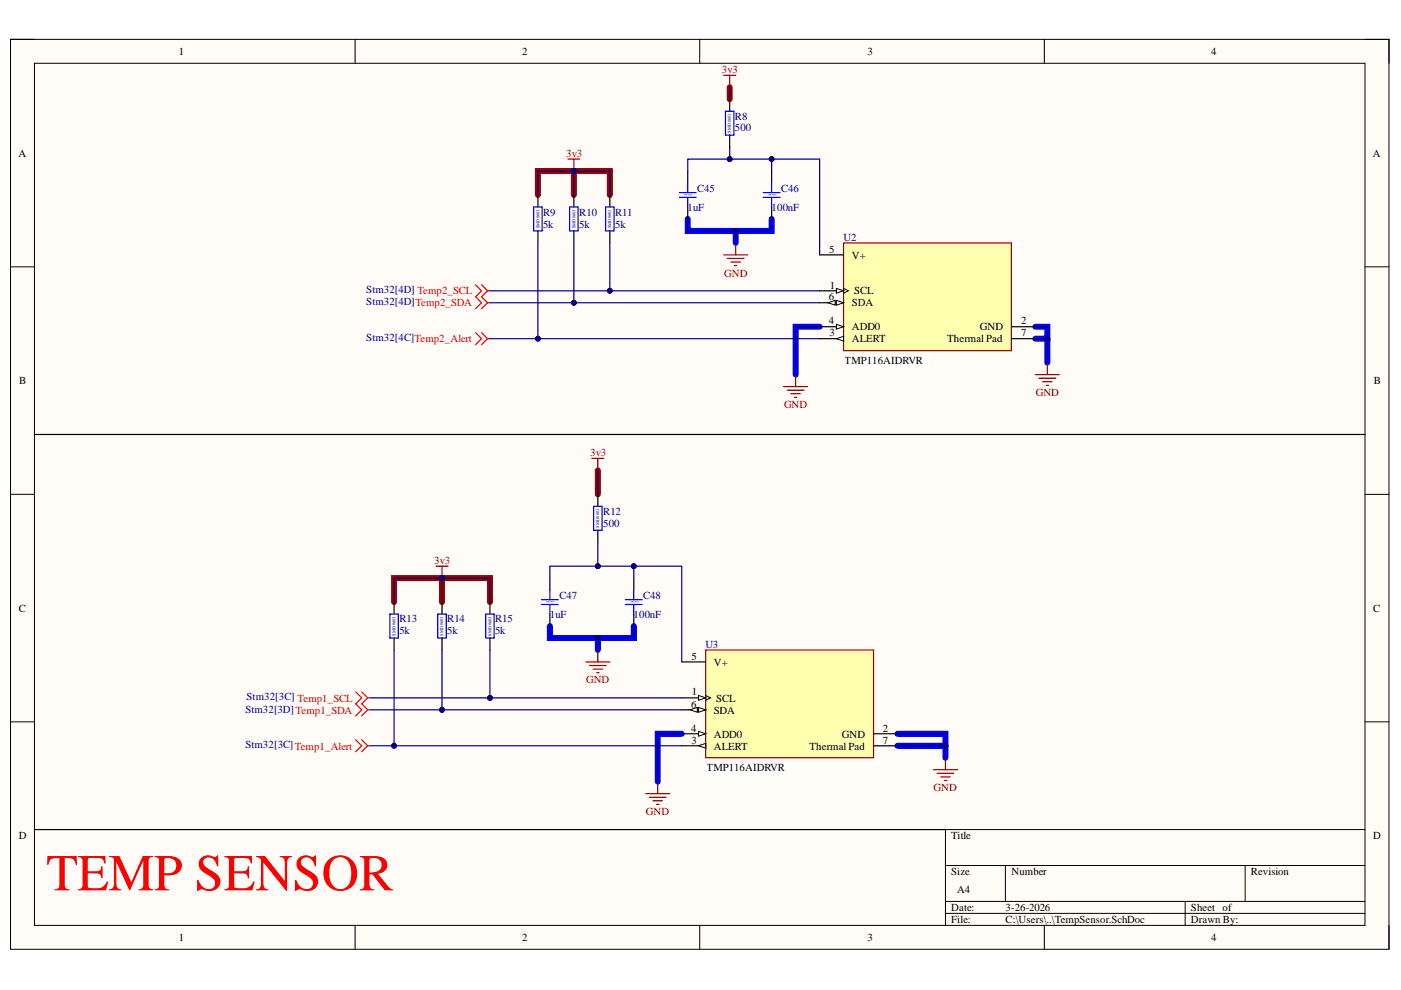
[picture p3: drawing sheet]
<svg xmlns="http://www.w3.org/2000/svg" width="297mm" height="210mm" viewBox="0 0 297 210" stroke-linecap="round" stroke-linejoin="round" font-family="sans-serif">
<defs><g id="words">
<text font-size="11" fill="#f00" x="9.8" y="188.8">TEMP SENSOR</text>
<g font-size="2.3">
<text x="37.9" y="11.7">1</text>
<text x="110.7" y="11.7">2</text>
<text x="183.9" y="11.7">3</text>
<text x="256.8" y="11.7">4</text>
<text x="3.9" y="33.3">A</text>
<text x="291.1" y="33.3">A</text>
<text x="175.8" y="53.6">5</text>
<text x="180.6" y="54.8">V+</text>
<text x="175.7" y="63.7">6</text>
<text x="176" y="61.2">1</text>
<text x="180.6" y="65">SDA</text>
<text x="181.1" y="62.4">SCL</text>
<text x="175.7" y="68.8">4</text>
<text x="175.9" y="71.3">3</text>
<text x="180.6" y="70">ADD0</text>
<text x="207.8" y="70">GND</text>
<text x="216.5" y="71.3">7</text>
<text x="216.5" y="68.8">2</text>
<text x="179.1" y="77.1">TMP116AIDRVR</text>
<text x="180.6" y="72.6">ALERT</text>
<text x="200.8" y="72.6">Thermal Pad</text>
<text x="4.1" y="81.5">B</text>
<text x="291.3" y="81.5">B</text>
<text x="4" y="129.7">C</text>
<text x="291.2" y="129.7">C</text>
<text x="146.6" y="139.8">5</text>
<text x="151.3" y="141.1">V+</text>
<text x="146.7" y="147.4">1</text>
<text x="151.8" y="148.8">SCL</text>
<text x="146.5" y="150.1">6</text>
<text x="146.5" y="155.1">4</text>
<text x="151.3" y="151.3">SDA</text>
<text x="187.2" y="155.1">2</text>
<text x="146.6" y="157.7">3</text>
<text x="151.3" y="158.9">ALERT</text>
<text x="151.3" y="156.4">ADD0</text>
<text x="171.6" y="158.9">Thermal Pad</text>
<text x="178.5" y="156.4">GND</text>
<text x="187.2" y="157.7">7</text>
<text x="149.8" y="163.5">TMP116AIDRVR</text>
<text x="4" y="178">D</text>
<text x="201.7" y="178">Title</text>
<text x="291.2" y="178">D</text>
<text x="201.7" y="185.6">Size</text>
<text x="214.4" y="185.6">Number</text>
<text x="265.2" y="185.6">Revision</text>
<text x="202.9" y="189.4">A4</text>
<text x="201.7" y="193.2">Date:</text>
<text x="201.7" y="195.7">File:</text>
<text x="213.2" y="193.2">3-26-2026</text>
<text x="213.2" y="195.7">C:\Users\..\TempSensor.SchDoc</text>
<text x="252.5" y="193.2">Sheet of</text>
<text x="252.5" y="195.7">Drawn By:</text>
<text x="37.9" y="199.5">1</text>
<text x="110.7" y="199.5">2</text>
<text x="183.9" y="199.5">3</text>
<text x="256.8" y="199.5">4</text>
</g>
<g font-size="2.3" fill="#800000">
<text x="153" y="15.5">3v3</text>
<text x="120" y="33.3">3v3</text>
<text x="153.5" y="58.6">GND</text>
<text x="219.6" y="84">GND</text>
<text x="166.2" y="86.5">GND</text>
<text x="125.1" y="96.7">3v3</text>
<text x="92" y="119.6">3v3</text>
<text x="124.3" y="144.9">GND</text>
<text x="197.9" y="167.8">GND</text>
<text x="137" y="172.9">GND</text>
</g>
<g font-size="2.3" fill="#000080">
<text x="155.8" y="25.3">R8</text>
<text x="155.8" y="27.9">500</text>
<text x="147.8" y="40.6">C45</text>
<text x="165.6" y="40.6">C46</text>
<text x="115.1" y="45.7">R9</text>
<text x="122.8" y="45.7">R10</text>
<text x="130.4" y="45.7">R11</text>
<text x="145.8" y="44.7">1uF</text>
<text x="163.6" y="44.7">100nF</text>
<text x="115.1" y="48.2">5k</text>
<text x="122.8" y="48.2">5k</text>
<text x="130.4" y="48.2">5k</text>
<text x="178.8" y="51">U2</text>
<text x="77.7" y="62.2">Stm32[4D] Temp2_SCL</text>
<text x="77.7" y="64.7">Stm32[4D]Temp2_SDA</text>
<text x="77.7" y="72.3">Stm32[4C]Temp2_Alert</text>
<text x="127.9" y="109.2">R12</text>
<text x="127.9" y="111.7">500</text>
<text x="84.7" y="132">R13</text>
<text x="94.8" y="132">R14</text>
<text x="105" y="132">R15</text>
<text x="116.6" y="131">1uF</text>
<text x="118.6" y="126.9">C47</text>
<text x="134.3" y="131">100nF</text>
<text x="136.4" y="126.9">C48</text>
<text x="84.7" y="134.5">5k</text>
<text x="94.8" y="134.5">5k</text>
<text x="105" y="134.5">5k</text>
<text x="149.6" y="137.3">U3</text>
<text x="52.3" y="148.5">Stm32[3C] Temp1_SCL</text>
<text x="52" y="151.1">Stm32[3D]Temp1_SDA</text>
<text x="52" y="158.7">Stm32[3C]Temp1_Alert</text>
</g>
<g font-size=".9" fill="#000080">
<text x="155" y="28.1" transform="rotate(-90 155 28.1)">SMD 0603</text>
<text x="114.4" y="48.4" transform="rotate(-90 114.4 48.4)">SMD 0603</text>
<text x="122" y="48.4" transform="rotate(-90 122 48.4)">SMD 0603</text>
<text x="129.6" y="48.4" transform="rotate(-90 129.6 48.4)">SMD 0603</text>
<text x="127.1" y="111.9" transform="rotate(-90 127.1 111.9)">SMD0603</text>
<text x="83.8" y="134.8" transform="rotate(-90 83.8 134.8)">SMD 0603</text>
<text x="94" y="134.8" transform="rotate(-90 94 134.8)">SMD 0603</text>
<text x="104.2" y="134.8" transform="rotate(-90 104.2 134.8)">SMD 0603</text>
</g>
<g font-size=".4" fill="#000080">
<text x="146.8" y="41.1" transform="rotate(-180 146.8 41.1)">SMD 0603</text>
<text x="164.6" y="41.1" transform="rotate(-180 164.6 41.1)">SMD 0603</text>
<text x="117.6" y="127.5" transform="rotate(-180 117.6 127.5)">SMD 0603</text>
<text x="135.4" y="127.5" transform="rotate(-180 135.4 127.5)">SMD 0603</text>
</g>
</g></defs>
<path d="M2.2 8.3h292.3v193h-292.3z" fill-rule="evenodd" fill="#fffcf8"/>
<path d="M2.2 8.3h292.3v193h-292.3z" fill="none" stroke="#000" stroke-width=".21"/>
<path d="M7.3 13.4h282.1v182.8h-282.1z" fill-rule="evenodd" fill="#fffcf8"/>
<g fill="none" stroke="#000" stroke-width=".21">
<path d="M2.2 8.3h5.1M7.3 13.4h282.1v182.8h-282.1zM75.3 8.3v5.1M148.4 8.3v5.1M221.4 8.3v5.1M289.4 8.3h5.1v5.1M2.2 56.6h5.1M289.4 56.6h5.1M2.2 104.8h5.1M289.4 104.8h5.1M2.2 153h5.1M289.4 153h5.1"/>
<path d="M289.4 175.9h-88.9v20.3M75.3 196.2v5.1M148.4 196.2v5.1M200.5 183.5h88.9M200.5 191.1h88.9M200.5 193.7h88.9M213.2 183.5v7.6M221.4 196.2v5.1M251.3 191.1v5.1M264 183.5v7.6M294.5 196.2v5.1"/>
</g>
<path d="M145.8 46.4v2.6h17.8v-2.6M156 49v2.5M173.8 69.3h-5.1v10.1M219.5 69.3h2.6v2.5h-2.6M222.1 71.8v5.1M116.6 132.7v2.6h17.8v-2.6M126.8 135.3v2.5M144.5 155.6h-5v10.1M190.3 155.6h10.2v5.1M190.3 158.1h10.2" fill="none" stroke="#00f" stroke-width="1.3"/>
<path d="M154.7 18.5v2.5M121.7 36.3h-7.7v5M121.7 36.3h7.6v5M121.7 36.3v5M126.8 99.7v5.1M93.7 122.6h-10.1v5.1M93.7 122.6h10.2v5.1M93.7 122.6v5.1" fill="none" stroke="#900" stroke-width="1.3"/>
<path d="M149.6 137.8h35.6v22.9h-35.6z" fill-rule="evenodd" fill="#ffffb0"/>
<path d="M149.6 137.8h35.6v22.9h-35.6z" fill="none" stroke="#800000" stroke-width=".25"/>
<path d="M144.5 148h5.1M185.2 158.1h5.1M185.2 155.6h5.1" fill="none" stroke="#000" stroke-width=".25"/>
<path d="M148.1 147.5l1.5 .5-1.5 .5z" fill="#f8fcff"/>
<path d="M148.1 147.5l1.5 .5-1.5 .5zM149.6 147.5l1 .5-1 .5" fill="none" stroke="#000" stroke-width=".21"/>
<path d="M144.5 158.1h5.1" fill="none" stroke="#000" stroke-width=".25"/>
<path d="M148.1 158.1l1.5-.5v1z" fill="#f8fcff"/>
<path d="M148.1 158.1l1.5-.5v1z" fill="none" stroke="#000" stroke-width=".21"/>
<path d="M144.5 150.5h5.1" fill="none" stroke="#000" stroke-width=".25"/>
<path d="M148.1 150l1.5 .5-1.5 .5z" fill="#f8fcff"/>
<path d="M148.1 150l1.5 .5-1.5 .5z" fill="none" stroke="#000" stroke-width=".21"/>
<path d="M146.3 150.5l1.5-.5v1z" fill="#f8fcff"/>
<path d="M146.3 150.5l1.5-.5v1z" fill="none" stroke="#000" stroke-width=".21"/>
<path d="M144.5 140.3h5.1M144.5 155.6h5.1" fill="none" stroke="#000" stroke-width=".25"/>
<path d="M148.1 155.1l1.5 .5-1.5 .5z" fill="#f8fcff"/>
<path d="M148.1 155.1l1.5 .5-1.5 .5z" fill="none" stroke="#000" stroke-width=".21"/>
<path d="M92.4 120h2.6M93.7 120v2.6M136.9 168.3h5.1M137.7 169h3.5M138.4 169.8h2.1M139.2 170.6h.5M139.5 165.7v2.6M197.9 163.2h5.1M198.7 164h3.5M199.4 164.7h2.1M200.2 165.5h.5M200.5 160.7v2.5" fill="none" stroke="#800000" stroke-width=".25"/>
<path d="M83.6 127.7v2.5M83.6 135.3v2.5M93.7 127.7v2.5M93.7 135.3v2.5M103.9 127.7v2.5M103.9 135.3v2.5" fill="none" stroke="#000" stroke-width=".25"/>
<path d="M82.7 130.2h1.7v5.1h-1.7zM92.8 130.2h1.8v5.1h-1.8zM103 130.2h1.8v5.1h-1.8z" fill="none" stroke="#00f" stroke-width=".25"/>
<circle cx="93.7" cy="122.6" r=".51" fill="#000080"/>
<circle cx="93.7" cy="122.6" r=".51" fill="none" stroke="#000080" stroke-width=".21"/>
<path d="M7.3 92.1h282.1M126.8 104.8v2.5M126.8 112.4v2.6M116.6 122.6v2.5M116.6 130.2v2.5M134.4 122.6v2.5M134.4 130.2v2.5M7.3 175.9h193.2" fill="none" stroke="#000" stroke-width=".25"/>
<path d="M125.9 107.3h1.7v5.1h-1.7zM114.8 128.2h3.6M114.8 127.1h3.6M116.6 125.1v2M116.6 128.2v2M132.6 128.2h3.6M132.6 127.1h3.6M134.4 125.1v2M134.4 128.2v2" fill="none" stroke="#00f" stroke-width=".25"/>
<path d="M125.5 97.2h2.5M126.8 97.2v2.5M126.8 137.8v2.5M124.2 140.3h5.1M125 141.1h3.5M125.7 141.9h2.1M126.5 142.6h.5" fill="none" stroke="#800000" stroke-width=".25"/>
<path d="M75.4 146.7l1.3 1.3-1.3 1.2 1.3 1.3-1.3 1.3M75.4 156.9l1.3 1.2-1.3 1.3M76.7 146.7l1.3 1.3M76.7 156.9l1.3 1.2M78 148l-1.3 1.2 1.3 1.3M78 148h.5M78 150.5l-1.3 1.3M78 150.5h.5M78 158.1l-1.3 1.3M78 158.1h.5" fill="none" stroke="#f00" stroke-width=".25"/>
<path d="M149.9 161.4h17.8v3.1h-17.8z" fill-rule="evenodd" fill="#fff"/>
<path d="M149.9 161.4h17.8v3.1h-17.8z" fill="none" stroke="#fff" stroke-width=".21"/>
<path d="M178.9 51.5h35.5v22.9h-35.5z" fill-rule="evenodd" fill="#ffffb0"/>
<path d="M178.9 51.5h35.5v22.9h-35.5z" fill="none" stroke="#800000" stroke-width=".25"/>
<path d="M173.8 61.7h5.1M214.4 71.8h5.1M214.4 69.3h5.1" fill="none" stroke="#000" stroke-width=".25"/>
<path d="M177.3 61.2l1.6 .5-1.6 .5z" fill="#f8fcff"/>
<path d="M177.3 61.2l1.6 .5-1.6 .5zM178.9 61.2l1 .5-1 .5" fill="none" stroke="#000" stroke-width=".21"/>
<path d="M173.8 71.8h5.1" fill="none" stroke="#000" stroke-width=".25"/>
<path d="M177.3 71.8l1.6-.5v1z" fill="#f8fcff"/>
<path d="M177.3 71.8l1.6-.5v1z" fill="none" stroke="#000" stroke-width=".21"/>
<path d="M173.8 64.2h5.1" fill="none" stroke="#000" stroke-width=".25"/>
<path d="M177.3 63.7l1.6 .5-1.6 .5z" fill="#f8fcff"/>
<path d="M177.3 63.7l1.6 .5-1.6 .5z" fill="none" stroke="#000" stroke-width=".21"/>
<path d="M175.6 64.2l1.5-.5v1z" fill="#f8fcff"/>
<path d="M175.6 64.2l1.5-.5v1z" fill="none" stroke="#000" stroke-width=".21"/>
<path d="M173.8 54h5.1M173.8 69.3h5.1" fill="none" stroke="#000" stroke-width=".25"/>
<path d="M177.3 68.8l1.6 .5-1.6 .5z" fill="#f8fcff"/>
<path d="M177.3 68.8l1.6 .5-1.6 .5z" fill="none" stroke="#000" stroke-width=".21"/>
<path d="M120.4 33.7h2.5M121.7 33.7v2.6M168.7 79.4v2.6M219.5 79.4h5.1M222.1 76.9v2.5M166.1 82h5.1M166.9 82.7h3.6M167.7 83.5h2M168.4 84.2h.5M220.3 80.2h3.5M221 80.9h2.1M221.8 81.7h.5" fill="none" stroke="#800000" stroke-width=".25"/>
<path d="M114 41.3v2.6M114 49v2.5M121.7 41.3v2.6M121.7 49v2.5M129.3 41.3v2.6M129.3 49v2.5" fill="none" stroke="#000" stroke-width=".25"/>
<path d="M113.2 43.9h1.7v5.1h-1.7zM120.8 43.9h1.8v5.1h-1.8zM128.4 43.9h1.8v5.1h-1.8z" fill="none" stroke="#00f" stroke-width=".25"/>
<circle cx="121.7" cy="36.3" r=".51" fill="#000080"/>
<circle cx="121.7" cy="36.3" r=".51" fill="none" stroke="#000080" stroke-width=".21"/>
<path d="M145.8 36.3v2.5M154.7 21v2.6M154.7 28.6v2.6M163.6 36.3v2.5M145.8 43.9v2.5M163.6 43.9v2.5" fill="none" stroke="#000" stroke-width=".25"/>
<path d="M145.8 38.8v2M153.8 23.6h1.8v5h-1.8zM163.6 38.8v2M144 41.9h3.6M144 40.8h3.6M145.8 41.9v2M161.8 41.9h3.6M161.8 40.8h3.6M163.6 41.9v2" fill="none" stroke="#00f" stroke-width=".25"/>
<path d="M153.4 54h5.1M154.2 54.8h3.6M155 55.6h2M155.7 56.3h.5M156 51.5v2.5" fill="none" stroke="#800000" stroke-width=".25"/>
<path d="M179.1 75.1h17.8v3.1h-17.8z" fill-rule="evenodd" fill="#fff"/>
<path d="M179.1 75.1h17.8v3.1h-17.8z" fill="none" stroke="#fff" stroke-width=".21"/>
<path d="M153.4 16h2.6M154.7 16v2.5" fill="none" stroke="#800000" stroke-width=".25"/>
<path d="M100.8 60.4l1.3 1.3-1.3 1.2 1.3 1.3-1.3 1.3M100.8 70.5l1.3 1.3-1.3 1.3M102.1 60.4l1.3 1.3M102.1 70.5l1.3 1.3M103.4 61.7l-1.3 1.2 1.3 1.3M103.4 61.7h.5M103.4 64.2l-1.3 1.3M103.4 64.2h.5M103.4 71.8l-1.3 1.3M103.4 71.8h.5" fill="none" stroke="#f00" stroke-width=".25"/>
<path d="M190.3 155.6h10.2v5.1" fill="none" stroke="#000080" stroke-width=".25"/>
<circle cx="200.5" cy="158.1" r=".51" fill="#000080"/>
<circle cx="200.5" cy="158.1" r=".51" fill="none" stroke="#000080" stroke-width=".21"/>
<path d="M190.3 158.1h10.2" fill="none" stroke="#000080" stroke-width=".25"/>
<circle cx="200.5" cy="158.1" r=".51" fill="#000080"/>
<circle cx="200.5" cy="158.1" r=".51" fill="none" stroke="#000080" stroke-width=".21"/>
<path d="M78.5 150.5h66M144.5 155.6h-5v10.1" fill="none" stroke="#000080" stroke-width=".25"/>
<circle cx="93.7" cy="150.5" r=".51" fill="#000080"/>
<circle cx="93.7" cy="150.5" r=".51" fill="none" stroke="#000080" stroke-width=".21"/>
<path d="M78.5 148h66" fill="none" stroke="#000080" stroke-width=".25"/>
<circle cx="103.9" cy="148" r=".51" fill="#000080"/>
<circle cx="103.9" cy="148" r=".51" fill="none" stroke="#000080" stroke-width=".21"/>
<path d="M93.7 122.6h-10.1v5.1" fill="none" stroke="#000080" stroke-width=".25"/>
<circle cx="93.7" cy="122.6" r=".51" fill="#000080"/>
<circle cx="93.7" cy="122.6" r=".51" fill="none" stroke="#000080" stroke-width=".21"/>
<path d="M93.7 122.6h10.2v5.1" fill="none" stroke="#000080" stroke-width=".25"/>
<circle cx="93.7" cy="122.6" r=".51" fill="#000080"/>
<circle cx="93.7" cy="122.6" r=".51" fill="none" stroke="#000080" stroke-width=".21"/>
<path d="M126.8 99.7v5.1M134.4 120v2.6" fill="none" stroke="#000080" stroke-width=".25"/>
<circle cx="134.4" cy="120" r=".51" fill="#000080"/>
<circle cx="134.4" cy="120" r=".51" fill="none" stroke="#000080" stroke-width=".21"/>
<path d="M126.8 135.3v2.5" fill="none" stroke="#000080" stroke-width=".25"/>
<circle cx="126.8" cy="135.3" r=".51" fill="#000080"/>
<circle cx="126.8" cy="135.3" r=".51" fill="none" stroke="#000080" stroke-width=".21"/>
<path d="M116.6 132.7v2.6h17.8v-2.6" fill="none" stroke="#000080" stroke-width=".25"/>
<circle cx="126.8" cy="135.3" r=".51" fill="#000080"/>
<circle cx="126.8" cy="135.3" r=".51" fill="none" stroke="#000080" stroke-width=".21"/>
<path d="M78.5 158.1h66" fill="none" stroke="#000080" stroke-width=".25"/>
<circle cx="83.5" cy="158.1" r=".51" fill="#000080"/>
<circle cx="83.5" cy="158.1" r=".51" fill="none" stroke="#000080" stroke-width=".21"/>
<path d="M103.9 61.7h69.9M173.8 69.3h-5.1v10.1" fill="none" stroke="#000080" stroke-width=".25"/>
<circle cx="129.3" cy="61.7" r=".51" fill="#000080"/>
<circle cx="129.3" cy="61.7" r=".51" fill="none" stroke="#000080" stroke-width=".21"/>
<path d="M121.7 36.3h-7.7v5" fill="none" stroke="#000080" stroke-width=".25"/>
<circle cx="121.7" cy="36.3" r=".51" fill="#000080"/>
<circle cx="121.7" cy="36.3" r=".51" fill="none" stroke="#000080" stroke-width=".21"/>
<path d="M121.7 36.3h7.6v5" fill="none" stroke="#000080" stroke-width=".25"/>
<circle cx="121.7" cy="36.3" r=".51" fill="#000080"/>
<circle cx="121.7" cy="36.3" r=".51" fill="none" stroke="#000080" stroke-width=".21"/>
<path d="M163.6 33.7v2.6" fill="none" stroke="#000080" stroke-width=".25"/>
<circle cx="163.6" cy="33.7" r=".51" fill="#000080"/>
<circle cx="163.6" cy="33.7" r=".51" fill="none" stroke="#000080" stroke-width=".21"/>
<path d="M156 49v2.5" fill="none" stroke="#000080" stroke-width=".25"/>
<circle cx="156" cy="49" r=".51" fill="#000080"/>
<circle cx="156" cy="49" r=".51" fill="none" stroke="#000080" stroke-width=".21"/>
<path d="M145.8 46.4v2.6h17.8v-2.6" fill="none" stroke="#000080" stroke-width=".25"/>
<circle cx="156" cy="49" r=".51" fill="#000080"/>
<circle cx="156" cy="49" r=".51" fill="none" stroke="#000080" stroke-width=".21"/>
<path d="M103.9 71.8h69.9" fill="none" stroke="#000080" stroke-width=".25"/>
<circle cx="114" cy="71.8" r=".51" fill="#000080"/>
<circle cx="114" cy="71.8" r=".51" fill="none" stroke="#000080" stroke-width=".21"/>
<path d="M222.1 71.8v5.1" fill="none" stroke="#000080" stroke-width=".25"/>
<circle cx="222.1" cy="71.8" r=".51" fill="#000080"/>
<circle cx="222.1" cy="71.8" r=".51" fill="none" stroke="#000080" stroke-width=".21"/>
<path d="M219.5 69.3h2.6v2.5h-2.6" fill="none" stroke="#000080" stroke-width=".25"/>
<circle cx="222.1" cy="71.8" r=".51" fill="#000080"/>
<circle cx="222.1" cy="71.8" r=".51" fill="none" stroke="#000080" stroke-width=".21"/>
<path d="M154.7 18.5v2.5M103.9 64.2h69.9" fill="none" stroke="#000080" stroke-width=".25"/>
<circle cx="121.7" cy="64.2" r=".51" fill="#000080"/>
<circle cx="121.7" cy="64.2" r=".51" fill="none" stroke="#000080" stroke-width=".21"/>
<path d="M126.8 115v5" fill="none" stroke="#000080" stroke-width=".25"/>
<circle cx="126.8" cy="120" r=".51" fill="#000080"/>
<circle cx="126.8" cy="120" r=".51" fill="none" stroke="#000080" stroke-width=".21"/>
<path d="M116.6 122.6v-2.6h27.9v20.3" fill="none" stroke="#000080" stroke-width=".25"/>
<circle cx="126.8" cy="120" r=".51" fill="#000080"/>
<circle cx="126.8" cy="120" r=".51" fill="none" stroke="#000080" stroke-width=".21"/>
<circle cx="134.4" cy="120" r=".51" fill="#000080"/>
<circle cx="134.4" cy="120" r=".51" fill="none" stroke="#000080" stroke-width=".21"/>
<path d="M154.7 31.2v2.5" fill="none" stroke="#000080" stroke-width=".25"/>
<circle cx="154.7" cy="33.7" r=".51" fill="#000080"/>
<circle cx="154.7" cy="33.7" r=".51" fill="none" stroke="#000080" stroke-width=".21"/>
<path d="M145.8 36.3v-2.6h28v20.3" fill="none" stroke="#000080" stroke-width=".25"/>
<circle cx="154.7" cy="33.7" r=".51" fill="#000080"/>
<circle cx="154.7" cy="33.7" r=".51" fill="none" stroke="#000080" stroke-width=".21"/>
<circle cx="163.6" cy="33.7" r=".51" fill="#000080"/>
<circle cx="163.6" cy="33.7" r=".51" fill="none" stroke="#000080" stroke-width=".21"/>
<path d="M103.9 137.8v10.2" fill="none" stroke="#000080" stroke-width=".25"/>
<circle cx="103.9" cy="148" r=".51" fill="#000080"/>
<circle cx="103.9" cy="148" r=".51" fill="none" stroke="#000080" stroke-width=".21"/>
<path d="M93.7 137.8v12.7" fill="none" stroke="#000080" stroke-width=".25"/>
<circle cx="93.7" cy="150.5" r=".51" fill="#000080"/>
<circle cx="93.7" cy="150.5" r=".51" fill="none" stroke="#000080" stroke-width=".21"/>
<path d="M93.7 122.6v5.1" fill="none" stroke="#000080" stroke-width=".25"/>
<circle cx="93.7" cy="122.6" r=".51" fill="#000080"/>
<circle cx="93.7" cy="122.6" r=".51" fill="none" stroke="#000080" stroke-width=".21"/>
<path d="M83.6 137.8v20.3" fill="none" stroke="#000080" stroke-width=".25"/>
<circle cx="83.5" cy="158.1" r=".51" fill="#000080"/>
<circle cx="83.5" cy="158.1" r=".51" fill="none" stroke="#000080" stroke-width=".21"/>
<path d="M121.7 51.5v12.7" fill="none" stroke="#000080" stroke-width=".25"/>
<circle cx="121.7" cy="64.2" r=".51" fill="#000080"/>
<circle cx="121.7" cy="64.2" r=".51" fill="none" stroke="#000080" stroke-width=".21"/>
<path d="M121.7 36.3v5" fill="none" stroke="#000080" stroke-width=".25"/>
<circle cx="121.7" cy="36.3" r=".51" fill="#000080"/>
<circle cx="121.7" cy="36.3" r=".51" fill="none" stroke="#000080" stroke-width=".21"/>
<path d="M114 51.5v20.3" fill="none" stroke="#000080" stroke-width=".25"/>
<circle cx="114" cy="71.8" r=".51" fill="#000080"/>
<circle cx="114" cy="71.8" r=".51" fill="none" stroke="#000080" stroke-width=".21"/>
<path d="M129.3 51.5v10.2" fill="none" stroke="#000080" stroke-width=".25"/>
<circle cx="129.3" cy="61.7" r=".51" fill="#000080"/>
<circle cx="129.3" cy="61.7" r=".51" fill="none" stroke="#000080" stroke-width=".21"/>
<use href="#words"/>
</svg>
